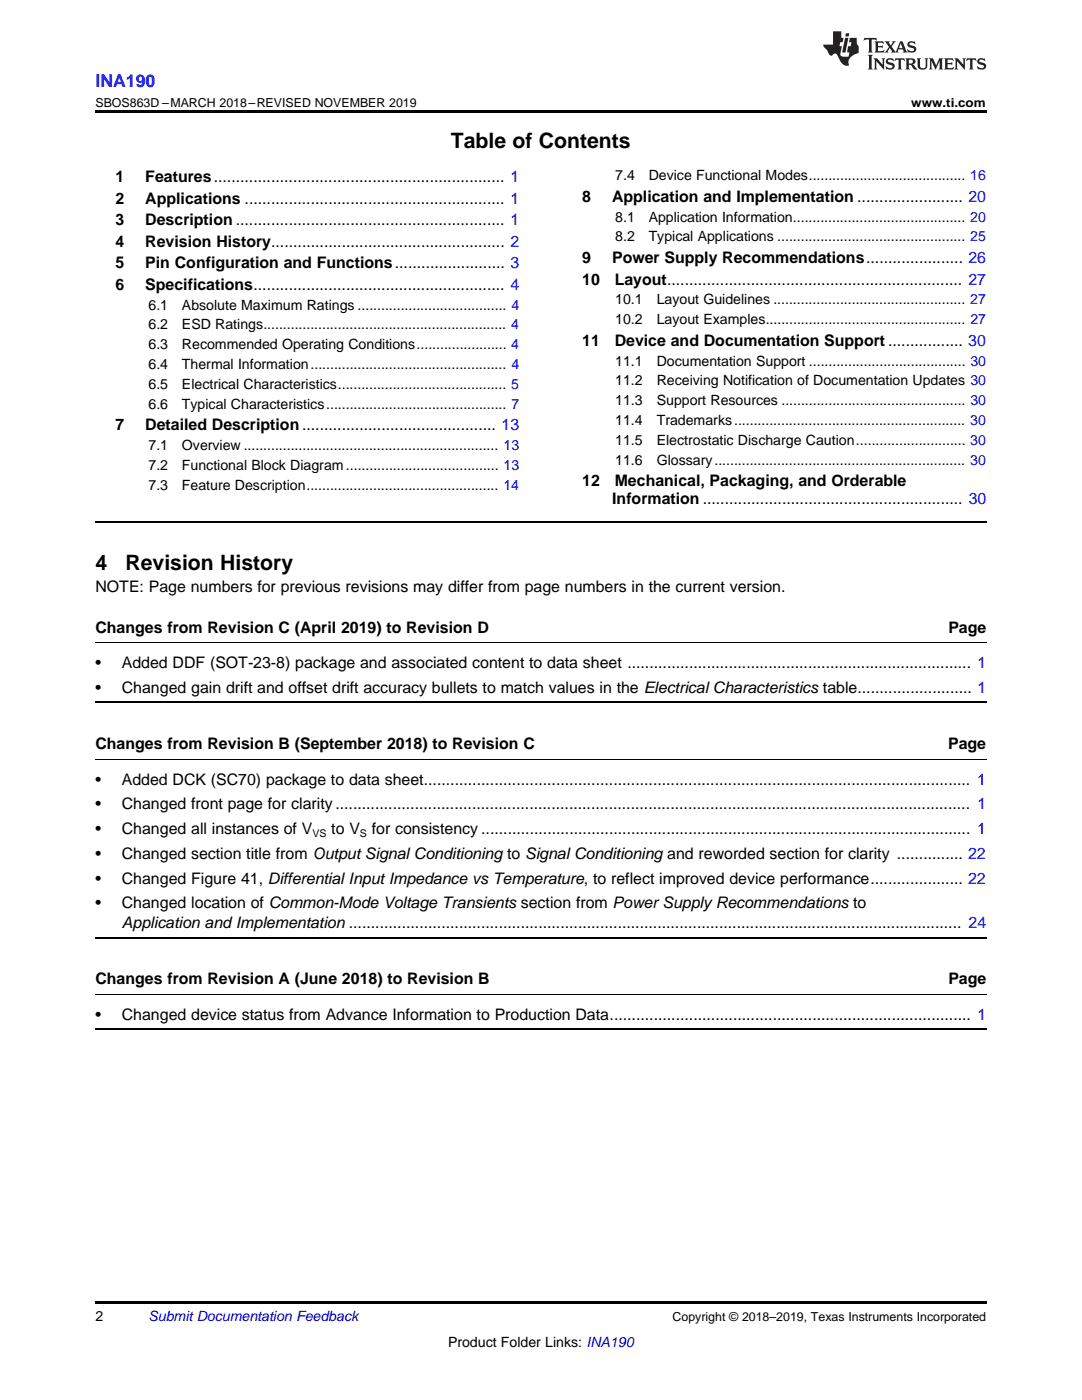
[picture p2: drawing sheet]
<svg xmlns="http://www.w3.org/2000/svg" width="216mm" height="279mm" viewBox="0 0 216 279" stroke-linecap="round" stroke-linejoin="round" font-family="sans-serif">
<defs><g id="words">
<g font-size="4.2">
<text x="90" y="29.6">Table of Contents</text>
<text x="19" y="113.8">4</text>
<text x="25" y="113.8">Revision History</text>
</g>
<text font-size="3.5" fill="#00f" x="19" y="17.3">INA190</text>
<g font-size="3.2">
<text x="23" y="36.3">1</text>
<text x="23" y="40.6">2</text>
<text x="29" y="36.3">Features.................................................................. 1</text>
<text x="29" y="40.6">Applications ........................................................... 1</text>
<text x="116.2" y="40.3">8</text>
<text x="122.1" y="40.3">Application and Implementation ........................ 20</text>
<text x="23" y="44.9">3</text>
<text x="29" y="44.9">Description ............................................................. 1</text>
<text x="23" y="49.2">4</text>
<text x="23" y="53.6">5</text>
<text x="29" y="49.2">Revision History..................................................... 2</text>
<text x="29" y="53.6">Pin Configuration and Functions......................... 3</text>
<text x="116.2" y="52.5">9</text>
<text x="122.1" y="52.5">Power Supply Recommendations...................... 26</text>
<text x="23" y="57.9">6</text>
<text x="29" y="57.9">Specifications......................................................... 4</text>
<text x="116.2" y="56.8">10</text>
<text x="122.7" y="56.8">Layout................................................................... 27</text>
<text x="116.2" y="69">11</text>
<text x="122.7" y="69">Device and Documentation Support ................. 30</text>
<text x="23" y="85.9">7</text>
<text x="29" y="85.9">Detailed Description............................................ 13</text>
<text x="116.2" y="97">12</text>
<text x="122.2" y="100.5">Information ........................................................... 30</text>
<text x="122.7" y="97">Mechanical, Packaging, and Orderable</text>
<text x="19" y="118.1">NOTE: Page numbers for previous revisions may differ from page numbers in the current version.</text>
<text x="19" y="126.3">Changes from Revision C (April 2019) to Revision D</text>
<text x="189.2" y="126.3">Page</text>
<text x="19" y="133.3">•</text>
<text x="24.3" y="133.3">Added DDF (SOT-23-8) package and associated content to data sheet .............................................................................. 1</text>
<text x="19" y="138.3">•</text>
<text x="24.3" y="138.3">Changed gain drift and offset drift accuracy bullets to match values in the Electrical Characteristics table.......................... 1</text>
<text x="19" y="149.5">Changes from Revision B (September 2018) to Revision C</text>
<text x="189.2" y="149.5">Page</text>
<text x="19" y="156.6">•</text>
<text x="19" y="161.5">•</text>
<text x="24.3" y="156.6">Added DCK (SC70) package to data sheet............................................................................................................................ 1</text>
<text x="24.3" y="161.5">Changed front page for clarity................................................................................................................................................ 1</text>
<text x="19" y="166.5">•</text>
<text x="24.3" y="166.5">Changed all instances of V</text>
<text x="66.1" y="166.5">to V</text>
<text x="74.2" y="166.5">for consistency ............................................................................................................... 1</text>
<text x="19" y="171.4">•</text>
<text x="24.3" y="171.4">Changed section title from Output Signal Conditioning to Signal Conditioning and reworded section for clarity ............... 22</text>
<text x="19" y="176.4">•</text>
<text x="24.3" y="176.4">Changed Figure 41, Differential Input Impedance vs Temperature, to reflect improved device performance..................... 22</text>
<text x="19" y="181.3">•</text>
<text x="24.3" y="181.3">Changed location of Common-Mode Voltage Transients section from Power Supply Recommendations to</text>
<text x="24.3" y="185.2">Application and Implementation ........................................................................................................................................... 24</text>
<text x="19" y="196.5">Changes from Revision A (June 2018) to Revision B</text>
<text x="189.2" y="196.5">Page</text>
<text x="19" y="203.5">•</text>
<text x="24.3" y="203.5">Changed device status from Advance Information to Production Data.................................................................................. 1</text>
</g>
<g font-size="2.8">
<text x="122.8" y="36">7.4</text>
<text x="129.4" y="36">Device Functional Modes........................................ 16</text>
<text x="122.8" y="44.2">8.1</text>
<text x="129.4" y="44.2">Application Information............................................ 20</text>
<text x="122.8" y="48.2">8.2</text>
<text x="129.4" y="48.2">Typical Applications ................................................ 25</text>
<text x="29.6" y="61.8">6.1</text>
<text x="29.6" y="65.8">6.2</text>
<text x="36.3" y="61.8">Absolute Maximum Ratings ...................................... 4</text>
<text x="36.3" y="65.8">ESD Ratings.............................................................. 4</text>
<text x="122.8" y="60.7">10.1</text>
<text x="122.8" y="64.7">10.2</text>
<text x="131" y="60.7">Layout Guidelines ................................................. 27</text>
<text x="131" y="64.7">Layout Examples................................................... 27</text>
<text x="29.6" y="69.7">6.3</text>
<text x="36.3" y="69.7">Recommended Operating Conditions....................... 4</text>
<text x="29.6" y="73.7">6.4</text>
<text x="29.6" y="77.6">6.5</text>
<text x="36.3" y="73.7">Thermal Information.................................................. 4</text>
<text x="36.3" y="77.6">Electrical Characteristics........................................... 5</text>
<text x="122.8" y="73">11.1</text>
<text x="122.8" y="76.9">11.2</text>
<text x="131" y="73">Documentation Support ........................................ 30</text>
<text x="131" y="76.9">Receiving Notification of Documentation Updates 30</text>
<text x="29.6" y="81.6">6.6</text>
<text x="36.3" y="81.6">Typical Characteristics.............................................. 7</text>
<text x="122.8" y="80.9">11.3</text>
<text x="131" y="80.9">Support Resources ............................................... 30</text>
<text x="29.6" y="89.8">7.1</text>
<text x="36.3" y="89.8">Overview ................................................................. 13</text>
<text x="122.8" y="84.8">11.4</text>
<text x="122.8" y="88.8">11.5</text>
<text x="131" y="84.8">Trademarks........................................................... 30</text>
<text x="131" y="88.8">Electrostatic Discharge Caution............................ 30</text>
<text x="29.6" y="93.8">7.2</text>
<text x="36.3" y="93.8">Functional Block Diagram....................................... 13</text>
<text x="122.8" y="92.7">11.6</text>
<text x="131" y="92.7">Glossary................................................................ 30</text>
<text x="29.6" y="97.7">7.3</text>
<text x="36.3" y="97.7">Feature Description................................................. 14</text>
<text x="19" y="263.6">2</text>
<text x="89.4" y="268.9">Product Folder Links: INA190</text>
</g>
<text font-size="2.8" fill="#0000c8" x="29.6" y="263.6">Submit Documentation Feedback</text>
<g font-size="2.5">
<text x="19" y="21.4">SBOS863D –MARCH 2018–REVISED NOVEMBER 2019</text>
<text x="181.8" y="21.4">www.ti.com</text>
<text x="134.2" y="263.6">Copyright © 2018–2019, Texas Instruments Incorporated</text>
</g>
<g font-size="2.1">
<text x="62.3" y="167.1">VS</text>
<text x="71.8" y="167.1">S</text>
</g>
</g></defs>
<path d="M19 22h177.8v.5h-177.8zM19 259.7h177.8v.5h-177.8z" fill="#000"/>
<path d="M19 104.2h177.8M19 140.2h177.8M19 187.1h177.8M19 205.5h177.8" fill="none" stroke="#000" stroke-width=".35"/>
<path d="M19 128.3h177.8M19 151.6h177.8M19 198.5h177.8" fill="none" stroke="#000" stroke-width=".2"/>
<g fill="#231f20">
<path d="M172.5 7.6l-.1 .5 .4-.2h.6v.1v2.1l-.2 .4h.9l-.2-.4v-2.1l.1-.1h.5l.5 .2-.2-.5zM174.5 8.3l.2 .3v1.5l-.2 .4h1.8l.2-.6a1.04 1.04 0 0 1-1.3 .2v-.7h.6l.3 .2v-.6l-.3 .2h-.6v-.6l.8-.1 .4 .3-.2-.5zM176.5 8.3l.9 1.1-.9 1.1h.8l-.2-.2 .4-.7 .5 .7-.2 .2h1.5l-.2-.2 .2-.4h.9l.1 .4-.2 .2h1l-.3-.3-.7-1.9h-.5l-.9 2-.8-1 .9-1h-.8l.1 .3-.4 .5-.3-.6 .1-.2zM179.7 8.6l.4 1h-.7zM181.3 8.4a.63 .63 0 0 0-.2 .7 .63 .63 0 0 0 .6 .4l.6 .2 .1 .2a.75 .75 0 0 1-.7 .4 .75 .75 0 0 1-.6-.5l.1 .7 .1-.1a1.11 1.11 0 0 0 1.5-.6 1.13 1.13 0 0 0-1.2-.8l-.1-.4a1.04 1.04 0 0 1 1.2 .2l-.2-.5-.2 .1-.4-.2zM173.2 10.9l.2 .4v2.2l-.2 .4h1l-.3-.4v-2.2l.3-.4zM174.3 11.6l.3 .4v1.5l-.3 .4h.8l-.2-.4v-1.3l1.5 1.7v-1.9l.2-.4h-.7l.2 .4v.9l-1.1-1.3zM177 11.8a.62 .62 0 0 0-.2 .7 .62 .62 0 0 0 .6 .4l.6 .1 .1 .3a.76 .76 0 0 1-.7 .3 .76 .76 0 0 1-.7-.4l.2 .7 .1-.1a1.11 1.11 0 0 0 1.5-.6 1.13 1.13 0 0 0-1.2-.8l-.1-.4a1.04 1.04 0 0 1 1.2 .2l-.2-.6-.2 .1-.5-.1zM178.7 11.6l-.2 .6a.61 .61 0 0 1 .8-.3v1.6l-.2 .4h.9l-.2-.4v-1.6a.63 .63 0 0 1 .7 .3l-.1-.6zM180.6 11.6l.3 .4v1.5l-.3 .4h1l-.2-.2-.1-.8 .6 .2a.76 .76 0 0 0 1.2 .7l-1-1a.58 .58 0 0 0 .6-.5 .58 .58 0 0 0-.5-.6zM181.4 11.9h.1a.45 .45 0 0 1 .5 .1 .45 .45 0 0 1 .1 .5l-.8 .2zM182.9 11.6l.2 .2a2.17 2.17 0 0 0 .3 1.9 .99 .99 0 0 0 1.6-.6v-1.1l.2-.4h-.7l.2 .2a1.92 1.92 0 0 1-.2 1.8 .6 .6 0 0 1-.9-.5v-1.1l.2-.4zM185.4 11.6l.2 .4v1.5l-.2 .4h.7l-.2-.4v-1.4l.8 1.8 .8-1.8v1.4l-.2 .4h.9l-.2-.4v-1.5l.2-.4h-.8l-.6 1.5-.6-1.5zM188.4 11.6l.2 .4v1.5l-.2 .4h1.8l.1-.6a1.04 1.04 0 0 1-1.2 .1v-.6h.5l.4 .2v-.6l-.4 .2h-.5v-.7h.8l.3 .3-.1-.6zM190.5 11.6l.2 .4v1.5l-.2 .4h.7l-.2-.4v-1.3l1.5 1.7v-1.9l.2-.4h-.7l.2 .4v.9l-1.1-1.3zM192.9 11.6l-.1 .6a.61 .61 0 0 1 .7-.3l.1 1.6-.3 .4h1l-.3-.4 .1-1.6a.63 .63 0 0 1 .7 .3l-.1-.6zM195.2 11.8a.62 .62 0 0 0-.2 .7 .62 .62 0 0 0 .6 .4l.6 .1 .1 .3a.76 .76 0 0 1-.7 .3 .76 .76 0 0 1-.6-.4l.1 .7 .1-.1a1.11 1.11 0 0 0 1.6-.6 1.13 1.13 0 0 0-1.3-.8l-.1-.4a1.04 1.04 0 0 1 1.2 .2l-.1-.6-.2 .1-.5-.1z"/>
<path d="M166.2 6.3v2.6h-1.9v.4l.8 .9a.91 .91 0 0 0 1 .8 .56 .56 0 0 1 .5-.3 .56 .56 0 0 1 .5 .3l.4 .8a1.53 1.53 0 0 0 1.9 1.2 1.54 1.54 0 0 1 1-2.1l.9-.3v-1.4a1.52 1.52 0 0 1-.4-1.6h-1.3l-.2 .8h.5l-.2 .8h-.5l-.1 1v.2l.4 .1-.2 .8a1.93 1.93 0 0 1-1.6-.3l.3-1.8h-.5l.2-.8h.4l.2-.8h-.4v-1.3zM168.6 7.6l-.6 2.9h.7l.6-2.9zM168.8 6.6l-.1 .7h.6l.2-.7z"/>
</g>
<use href="#words"/>
</svg>
